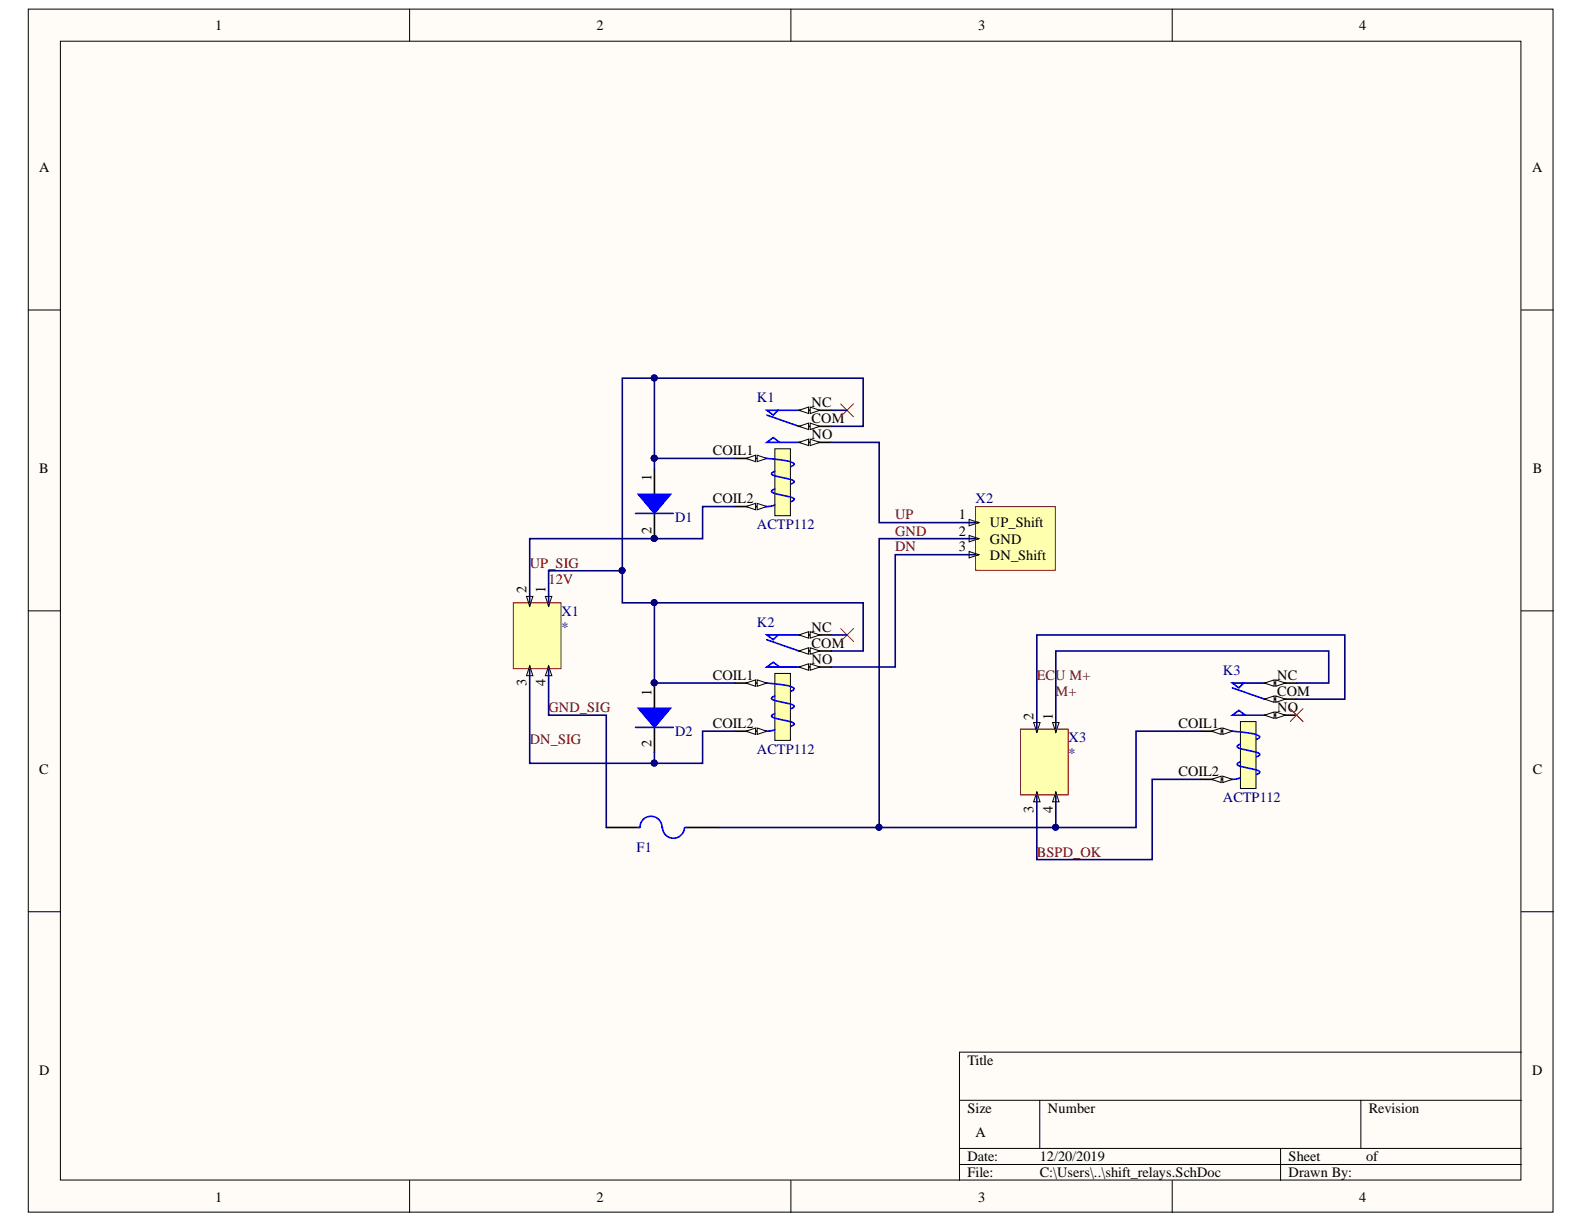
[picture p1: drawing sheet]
<svg xmlns="http://www.w3.org/2000/svg" width="279mm" height="216mm" viewBox="0 0 279 216" stroke-linecap="round" stroke-linejoin="round" font-family="sans-serif">
<defs><g id="words">
<g font-size="2.5">
<text x="38" y="5.3">1</text>
<text x="105.2" y="5.3">2</text>
<text x="172.5" y="5.3">3</text>
<text x="239.7" y="5.3">4</text>
<text x="6.9" y="30.4">A</text>
<text x="270.3" y="30.4">A</text>
<text x="143.2" y="71.8">NC</text>
<text x="143.2" y="74.6">COM</text>
<text x="143.2" y="77.5">NO</text>
<text x="6.9" y="83.5">B</text>
<text x="125.7" y="80.3">COIL1</text>
<text x="270.3" y="83.5">B</text>
<text x="114.9" y="84.9" transform="rotate(-90 114.9 84.9)">1</text>
<text x="125.7" y="88.8">COIL2</text>
<text x="114.9" y="94.1" transform="rotate(-90 114.9 94.1)">2</text>
<text x="169.1" y="91.6">1</text>
<text x="169.1" y="94.5">2</text>
<text x="174.6" y="93">UP_Shift</text>
<text x="174.6" y="95.9">GND</text>
<text x="169.1" y="97.3">3</text>
<text x="174.6" y="98.7">DN_Shift</text>
<text x="92.9" y="104.6" transform="rotate(-90 92.9 104.6)">2</text>
<text x="96.2" y="104.6" transform="rotate(-90 96.2 104.6)">1</text>
<text x="143.2" y="111.5">NC</text>
<text x="125.7" y="119.9">COIL1</text>
<text x="143.2" y="114.3">COM</text>
<text x="143.2" y="117.1">NO</text>
<text x="225.3" y="119.9">NC</text>
<text x="92.9" y="121" transform="rotate(-90 92.9 121)">3</text>
<text x="96.2" y="121" transform="rotate(-90 96.2 121)">4</text>
<text x="114.9" y="122.7" transform="rotate(-90 114.9 122.7)">1</text>
<text x="225.3" y="122.8">COM</text>
<text x="225.3" y="125.6">NO</text>
<text x="114.9" y="131.8" transform="rotate(-90 114.9 131.8)">2</text>
<text x="125.7" y="128.4">COIL2</text>
<text x="182.3" y="126.9" transform="rotate(-90 182.3 126.9)">2</text>
<text x="185.7" y="126.9" transform="rotate(-90 185.7 126.9)">1</text>
<text x="207.9" y="128.4">COIL1</text>
<text x="6.9" y="136.6">C</text>
<text x="207.9" y="136.9">COIL2</text>
<text x="270.3" y="136.6">C</text>
<text x="182.3" y="143.3" transform="rotate(-90 182.3 143.3)">3</text>
<text x="185.7" y="143.3" transform="rotate(-90 185.7 143.3)">4</text>
<text x="6.9" y="189.6">D</text>
<text x="170.6" y="187.9">Title</text>
<text x="270.3" y="189.6">D</text>
<text x="170.6" y="196.4">Size</text>
<text x="184.9" y="196.4">Number</text>
<text x="241.4" y="196.4">Revision</text>
<text x="172.1" y="200.6">A</text>
<text x="170.6" y="204.8">Date:</text>
<text x="170.6" y="207.6">File:</text>
<text x="183.4" y="204.8">12/20/2019</text>
<text x="183.4" y="207.6">C:\Users\..\shift_relays.SchDoc</text>
<text x="227.3" y="204.8">Sheet</text>
<text x="227.3" y="207.6">Drawn By:</text>
<text x="241" y="204.8">of</text>
<text x="38" y="211.9">1</text>
<text x="105.2" y="211.9">2</text>
<text x="172.5" y="211.9">3</text>
<text x="239.7" y="211.9">4</text>
</g>
<g font-size="2.5" fill="#000080">
<text x="133.5" y="71">K1</text>
<text x="172.1" y="88.8">X2</text>
<text x="119.1" y="92">D1</text>
<text x="133.5" y="93.3">ACTP112</text>
<text x="99" y="108.6">X1</text>
<text x="99" y="111.5">*</text>
<text x="133.5" y="110.6">K2</text>
<text x="215.7" y="119.1">K3</text>
<text x="119.1" y="129.8">D2</text>
<text x="188.5" y="130.9">X3</text>
<text x="133.5" y="132.9">ACTP112</text>
<text x="188.5" y="133.7">*</text>
<text x="215.7" y="141.5">ACTP112</text>
<text x="112.3" y="150.3">F1</text>
</g>
<g font-size="2.5" fill="#800000">
<text x="157.9" y="91.6">UP</text>
<text x="157.9" y="94.5">GND</text>
<text x="93.4" y="100.1">UP_SIG</text>
<text x="157.9" y="97.3">DN</text>
<text x="96.7" y="102.9">12V</text>
<text x="182.9" y="119.9">ECU M+</text>
<text x="96.7" y="125.6">GND_SIG</text>
<text x="186.2" y="122.8">M+</text>
<text x="93.4" y="131.2">DN_SIG</text>
<text x="182.9" y="151.1">BSPD_OK</text>
</g>
</g></defs>
<g fill="#fffcf8" stroke="#000" stroke-width=".18">
<path d="M5 1.6h268.9v212.2h-268.9z"/>
<path d="M10.7 7.3h257.6v200.8h-257.6z"/>
</g>
<g fill="none" stroke="#000" stroke-width=".18">
<path d="M72.2 1.6v5.7M139.5 1.6v5.7M206.8 1.6v5.7M5 54.7h5.7M268.4 54.7h5.6M5 107.8h5.7M268.4 107.8h5.6M5 160.8h5.7M268.4 160.8h5.6M169.2 194.1h99.2M183.4 194.1v8.5M240 194.1v8.5"/>
<path d="M268.4 185.6h-99.2v22.6M72.2 208.2v5.7M139.5 208.2v5.7M169.2 202.6h99.2M169.2 205.4h99.2M206.8 208.2v5.7M225.9 202.6v5.6"/>
</g>
<path d="M106.9 146h5.7M121.1 146h5.7" fill="none" stroke="#000" stroke-width=".28"/>
<path d="M112.6 146h.3M112.9 145.9a1.94 1.94 0 0 1 2-1.9 1.94 1.94 0 0 1 1.9 2M116.9 146a1.94 1.94 0 0 0 1.9 1.9 1.94 1.94 0 0 0 1.9-1.9M120.8 146h.3" fill="none" stroke="#00f" stroke-width=".28"/>
<path d="M136.7 79.2h2.7v11.8h-2.7z" fill="#ffffb0" stroke="#000" stroke-width=".18"/>
<path d="M135.3 73.2l5.6 2M137.2 72.4l-.8 .8-1.1-.8h5.6M137.5 78l-1.1-.8-1.1 .8h5.6M136.7 86.2l-.6 .4a1.57 1.57 0 0 0 1.5 .7l1.5 .3a.92 .92 0 0 1 1 .5l-.6 .4" fill="none" stroke="#00f" stroke-width=".28"/>
<path d="M140.9 75.2h5.7" fill="none" stroke="#000" stroke-width=".28"/>
<path d="M140.9 75.2l1.7-.6v1.2z" fill="#fffcf8"/>
<path d="M140.9 75.2l1.7-.6v1.2z" fill="none" stroke="#000" stroke-width=".18"/>
<path d="M142.9 74.6l1.7 .6-1.7 .6z" fill="#fffcf8"/>
<path d="M142.9 74.6l1.7 .6-1.7 .6z" fill="none" stroke="#000" stroke-width=".18"/>
<path d="M140.9 72.4h5.7" fill="none" stroke="#000" stroke-width=".28"/>
<path d="M140.9 72.4l1.7-.6v1.1z" fill="#fffcf8"/>
<path d="M140.9 72.4l1.7-.6v1.1z" fill="none" stroke="#000" stroke-width=".18"/>
<path d="M142.9 71.8l1.7 .6-1.7 .5z" fill="#fffcf8"/>
<path d="M142.9 71.8l1.7 .6-1.7 .5z" fill="none" stroke="#000" stroke-width=".18"/>
<path d="M140.9 78h5.7" fill="none" stroke="#000" stroke-width=".28"/>
<path d="M140.9 78l1.7-.5v1.1z" fill="#fffcf8"/>
<path d="M140.9 78l1.7-.5v1.1z" fill="none" stroke="#000" stroke-width=".18"/>
<path d="M142.9 77.5l1.7 .5-1.7 .6z" fill="#fffcf8"/>
<path d="M142.9 77.5l1.7 .5-1.7 .6z" fill="none" stroke="#000" stroke-width=".18"/>
<path d="M129.6 80.9h5.7" fill="none" stroke="#000" stroke-width=".28"/>
<path d="M133.6 80.3l1.7 .6-1.7 .5z" fill="#fffcf8"/>
<path d="M133.6 80.3l1.7 .6-1.7 .5z" fill="none" stroke="#000" stroke-width=".18"/>
<path d="M131.6 80.9l1.7-.6v1.1z" fill="#fffcf8"/>
<path d="M131.6 80.9l1.7-.6v1.1z" fill="none" stroke="#000" stroke-width=".18"/>
<path d="M129.6 89.4h5.7" fill="none" stroke="#000" stroke-width=".28"/>
<path d="M133.6 88.8l1.7 .6-1.7 .5z" fill="#fffcf8"/>
<path d="M133.6 88.8l1.7 .6-1.7 .5z" fill="none" stroke="#000" stroke-width=".18"/>
<path d="M131.6 89.4l1.7-.6v1.1z" fill="#fffcf8"/>
<path d="M131.6 89.4l1.7-.6v1.1z" fill="none" stroke="#000" stroke-width=".18"/>
<path d="M135.3 80.9l3 .3 1.3 .3a.39 .39 0 0 1 .4 .5l-.5 .3M136.7 89.1l-1.4 .3M136.7 83.1l-.6 .4a1.57 1.57 0 0 0 1.5 .6l1.5 .4a.92 .92 0 0 1 1 .5l-.6 .4" fill="none" stroke="#00f" stroke-width=".28"/>
<path d="M136.7 118.8h2.7v11.8h-2.7z" fill="#ffffb0" stroke="#000" stroke-width=".18"/>
<path d="M135.3 112.8l5.6 2M137.2 112l-.8 .8-1.1-.8h5.6M137.5 117.7l-1.1-.9-1.1 .9h5.6M136.7 125.9l-.6 .3a1.57 1.57 0 0 0 1.5 .7l1.5 .3a.92 .92 0 0 1 1 .6l-.6 .3" fill="none" stroke="#00f" stroke-width=".28"/>
<path d="M140.9 114.8h5.7" fill="none" stroke="#000" stroke-width=".28"/>
<path d="M140.9 114.8l1.7-.5v1.1z" fill="#fffcf8"/>
<path d="M140.9 114.8l1.7-.5v1.1z" fill="none" stroke="#000" stroke-width=".18"/>
<path d="M142.9 114.3l1.7 .5-1.7 .6z" fill="#fffcf8"/>
<path d="M142.9 114.3l1.7 .5-1.7 .6z" fill="none" stroke="#000" stroke-width=".18"/>
<path d="M140.9 112h5.7" fill="none" stroke="#000" stroke-width=".28"/>
<path d="M140.9 112l1.7-.6v1.2z" fill="#fffcf8"/>
<path d="M140.9 112l1.7-.6v1.2z" fill="none" stroke="#000" stroke-width=".18"/>
<path d="M142.9 111.4l1.7 .6-1.7 .6z" fill="#fffcf8"/>
<path d="M142.9 111.4l1.7 .6-1.7 .6z" fill="none" stroke="#000" stroke-width=".18"/>
<path d="M140.9 117.7h5.7" fill="none" stroke="#000" stroke-width=".28"/>
<path d="M140.9 117.7l1.7-.6v1.1z" fill="#fffcf8"/>
<path d="M140.9 117.7l1.7-.6v1.1z" fill="none" stroke="#000" stroke-width=".18"/>
<path d="M142.9 117.1l1.7 .6-1.7 .5z" fill="#fffcf8"/>
<path d="M142.9 117.1l1.7 .6-1.7 .5z" fill="none" stroke="#000" stroke-width=".18"/>
<path d="M129.6 120.5h5.7" fill="none" stroke="#000" stroke-width=".28"/>
<path d="M133.6 119.9l1.7 .6-1.7 .6z" fill="#fffcf8"/>
<path d="M133.6 119.9l1.7 .6-1.7 .6z" fill="none" stroke="#000" stroke-width=".18"/>
<path d="M131.6 120.5l1.7-.6v1.2z" fill="#fffcf8"/>
<path d="M131.6 120.5l1.7-.6v1.2z" fill="none" stroke="#000" stroke-width=".18"/>
<path d="M129.6 129h5.7" fill="none" stroke="#000" stroke-width=".28"/>
<path d="M133.6 128.4l1.7 .6-1.7 .5z" fill="#fffcf8"/>
<path d="M133.6 128.4l1.7 .6-1.7 .5z" fill="none" stroke="#000" stroke-width=".18"/>
<path d="M131.6 129l1.7-.6v1.1z" fill="#fffcf8"/>
<path d="M131.6 129l1.7-.6v1.1z" fill="none" stroke="#000" stroke-width=".18"/>
<path d="M135.3 120.5l3 .3 1.3 .3a.39 .39 0 0 1 .4 .5l-.5 .3M136.7 128.7l-1.4 .3M136.7 122.8l-.6 .3a1.57 1.57 0 0 0 1.5 .7l1.5 .3a.92 .92 0 0 1 1 .5l-.6 .4" fill="none" stroke="#00f" stroke-width=".28"/>
<path d="M148.3 71.2l2.3 2.3M150.6 71.2l-2.3 2.3M148.3 110.9l2.3 2.2M150.6 110.9l-2.3 2.2" fill="none" stroke="#f00" stroke-width=".18"/>
<path d="M172.1 89.4h14v11.2h-14z" fill="#ffffb0" stroke="#800000" stroke-width=".18"/>
<path d="M172.1 92.2h.5" fill="none" stroke="#000" stroke-width=".28"/>
<path d="M170.9 91.6l1.7 .6-1.7 .5z" fill="#fffcf8"/>
<path d="M170.9 91.6l1.7 .6-1.7 .5z" fill="none" stroke="#000" stroke-width=".18"/>
<path d="M172.1 95h.5" fill="none" stroke="#000" stroke-width=".28"/>
<path d="M170.9 94.4l1.7 .6-1.7 .6z" fill="#fffcf8"/>
<path d="M170.9 94.4l1.7 .6-1.7 .6z" fill="none" stroke="#000" stroke-width=".18"/>
<path d="M172.1 97.8h.5" fill="none" stroke="#000" stroke-width=".28"/>
<path d="M170.9 97.3l1.7 .5-1.7 .6z" fill="#fffcf8"/>
<path d="M170.9 97.3l1.7 .5-1.7 .6z" fill="none" stroke="#000" stroke-width=".18"/>
<path d="M90.5 106.3h8.5v11.6h-8.5z" fill="#ffffb0" stroke="#800000" stroke-width=".18"/>
<path d="M96.8 106.3v.6" fill="none" stroke="#000" stroke-width=".28"/>
<path d="M96.2 105.2h1.1l-.5 1.7z" fill="#fffcf8"/>
<path d="M96.2 105.2h1.1l-.5 1.7z" fill="none" stroke="#000" stroke-width=".18"/>
<path d="M93.4 106.3v.6" fill="none" stroke="#000" stroke-width=".28"/>
<path d="M92.9 105.2h1.1l-.6 1.7z" fill="#fffcf8"/>
<path d="M92.9 105.2h1.1l-.6 1.7z" fill="none" stroke="#000" stroke-width=".18"/>
<path d="M93.4 117.5v.5" fill="none" stroke="#000" stroke-width=".28"/>
<path d="M93.4 117.5l.6 1.7h-1.1z" fill="#fffcf8"/>
<path d="M93.4 117.5l.6 1.7h-1.1z" fill="none" stroke="#000" stroke-width=".18"/>
<path d="M96.8 117.5v.5" fill="none" stroke="#000" stroke-width=".28"/>
<path d="M96.8 117.5l.5 1.7h-1.1z" fill="#fffcf8"/>
<path d="M96.8 117.5l.5 1.7h-1.1z" fill="none" stroke="#000" stroke-width=".18"/>
<path d="M115.4 82.8v4.4M115.4 90.6v4.4" fill="none" stroke="#000" stroke-width=".28"/>
<circle cx="115.4" cy="95" r=".52" fill="#000080" stroke="#000080" stroke-width=".18"/>
<path d="M112.6 87.2h5.7l-2.9 3.4z" fill="#00f"/>
<path d="M112.1 90.6h6.7M112.6 87.2h5.7l-2.9 3.4z" fill="none" stroke="#00f" stroke-width=".28"/>
<g fill="#000080" stroke="#000080" stroke-width=".18">
<circle cx="115.4" cy="95" r=".52"/>
<circle cx="115.4" cy="120.4" r=".52"/>
</g>
<path d="M115.4 120.5v4.4M115.4 128.3v4.4" fill="none" stroke="#000" stroke-width=".28"/>
<path d="M112.6 124.9h5.7l-2.9 3.4z" fill="#00f"/>
<path d="M112.1 128.3h6.7M112.6 124.9h5.7l-2.9 3.4z" fill="none" stroke="#00f" stroke-width=".28"/>
<circle cx="115.4" cy="120.4" r=".52" fill="#000080" stroke="#000080" stroke-width=".18"/>
<path d="M180 128.6h8.4v11.6h-8.4z" fill="#ffffb0" stroke="#800000" stroke-width=".18"/>
<path d="M186.2 128.6v.5" fill="none" stroke="#000" stroke-width=".28"/>
<path d="M185.7 127.5h1.1l-.6 1.6z" fill="#fffcf8"/>
<path d="M185.7 127.5h1.1l-.6 1.6z" fill="none" stroke="#000" stroke-width=".18"/>
<path d="M182.9 128.6v.5" fill="none" stroke="#000" stroke-width=".28"/>
<path d="M182.3 127.5h1.2l-.6 1.6z" fill="#fffcf8"/>
<path d="M182.3 127.5h1.2l-.6 1.6z" fill="none" stroke="#000" stroke-width=".18"/>
<path d="M182.9 139.7v.6" fill="none" stroke="#000" stroke-width=".28"/>
<path d="M182.9 139.7l.6 1.7h-1.2z" fill="#fffcf8"/>
<path d="M182.9 139.7l.6 1.7h-1.2z" fill="none" stroke="#000" stroke-width=".18"/>
<path d="M186.2 139.7v.6" fill="none" stroke="#000" stroke-width=".28"/>
<path d="M186.2 139.7l.6 1.7h-1.1z" fill="#fffcf8"/>
<path d="M186.2 139.7l.6 1.7h-1.1z" fill="none" stroke="#000" stroke-width=".18"/>
<path d="M218.8 127.3h2.7v11.8h-2.7z" fill="#ffffb0" stroke="#000" stroke-width=".18"/>
<path d="M217.4 121.3l5.6 2M218.8 134.4l-.6 .3a1.57 1.57 0 0 0 1.5 .7l1.5 .3a.92 .92 0 0 1 1 .6l-.6 .3M219.4 120.5l-.9 .8-1.1-.8h5.6M219.6 126.1l-1.1-.8-1.1 .8h5.6" fill="none" stroke="#00f" stroke-width=".28"/>
<path d="M223 123.3h5.7" fill="none" stroke="#000" stroke-width=".28"/>
<path d="M223 123.3l1.7-.5v1.1z" fill="#fffcf8"/>
<path d="M223 123.3l1.7-.5v1.1z" fill="none" stroke="#000" stroke-width=".18"/>
<path d="M225 122.8l1.7 .5-1.7 .6z" fill="#fffcf8"/>
<path d="M225 122.8l1.7 .5-1.7 .6z" fill="none" stroke="#000" stroke-width=".18"/>
<path d="M223 120.5h5.7" fill="none" stroke="#000" stroke-width=".28"/>
<path d="M223 120.5l1.7-.6v1.2z" fill="#fffcf8"/>
<path d="M223 120.5l1.7-.6v1.2z" fill="none" stroke="#000" stroke-width=".18"/>
<path d="M225 119.9l1.7 .6-1.7 .6z" fill="#fffcf8"/>
<path d="M225 119.9l1.7 .6-1.7 .6z" fill="none" stroke="#000" stroke-width=".18"/>
<path d="M223 126.1h5.7" fill="none" stroke="#000" stroke-width=".28"/>
<path d="M223 126.1l1.7-.5v1.1z" fill="#fffcf8"/>
<path d="M223 126.1l1.7-.5v1.1z" fill="none" stroke="#000" stroke-width=".18"/>
<path d="M225 125.6l1.7 .5-1.7 .6z" fill="#fffcf8"/>
<path d="M225 125.6l1.7 .5-1.7 .6z" fill="none" stroke="#000" stroke-width=".18"/>
<path d="M211.7 129h5.7" fill="none" stroke="#000" stroke-width=".28"/>
<path d="M215.7 128.4l1.7 .6-1.7 .5z" fill="#fffcf8"/>
<path d="M215.7 128.4l1.7 .6-1.7 .5z" fill="none" stroke="#000" stroke-width=".18"/>
<path d="M213.7 129l1.7-.6v1.1z" fill="#fffcf8"/>
<path d="M213.7 129l1.7-.6v1.1z" fill="none" stroke="#000" stroke-width=".18"/>
<path d="M211.7 137.5h5.7" fill="none" stroke="#000" stroke-width=".28"/>
<path d="M215.7 136.9l1.7 .6-1.7 .5z" fill="#fffcf8"/>
<path d="M215.7 136.9l1.7 .6-1.7 .5z" fill="none" stroke="#000" stroke-width=".18"/>
<path d="M213.7 137.5l1.7-.6v1.1z" fill="#fffcf8"/>
<path d="M213.7 137.5l1.7-.6v1.1z" fill="none" stroke="#000" stroke-width=".18"/>
<path d="M217.4 129l3 .3 1.3 .3a.39 .39 0 0 1 .4 .5l-.5 .3M218.8 137.2l-1.4 .3M218.8 131.2l-.6 .4a1.57 1.57 0 0 0 1.5 .7l1.5 .3a.92 .92 0 0 1 1 .5l-.6 .4" fill="none" stroke="#00f" stroke-width=".28"/>
<path d="M227.6 125l2.2 2.3M229.8 125l-2.2 2.3" fill="none" stroke="#f00" stroke-width=".18"/>
<g fill="none" stroke="#000080" stroke-width=".28">
<path d="M115.4 66.7h-5.6v34h-13v5.6M115.4 66.7h36.8v8.5h-5.6M115.4 66.7v16.1M146.6 78h8.5v14.2h17M146.6 72.4h2.8M115.4 80.9h14.2M129.6 89.4h-5.7v5.6h-30.5v11.3M172.1 97.8h-14.2v19.9h-11.3M172.1 95h-17v51h-28.3M93.4 118v16.6h22M96.8 118v8.1h10.1v19.9M109.8 100.7v5.6h42.4v8.5h-5.6"/>
<path d="M115.4 106.3v14.2h14.2M146.6 112h2.8M115.4 132.7v1.9M129.6 129h-5.7v5.6h-8.5M211.7 137.5h-8.5v14.1h-20.3v-11.3M211.7 129h-11.3v17h-14.2v-5.7M228.7 120.5h5.7v-5.7h-48.2v13.8M228.7 123.3h8.5v-11.3h-54.3v16.6M155.1 146h31.1"/>
</g>
<g fill="#000080" stroke="#000080" stroke-width=".18">
<circle cx="155" cy="145.9" r=".52"/>
<circle cx="115.4" cy="95" r=".52"/>
<circle cx="109.7" cy="100.6" r=".52"/>
<circle cx="115.4" cy="106.3" r=".52"/>
<circle cx="115.4" cy="134.6" r=".52"/>
<circle cx="115.4" cy="120.4" r=".52"/>
<circle cx="115.4" cy="66.7" r=".52"/>
<circle cx="115.4" cy="80.8" r=".52"/>
<circle cx="186.2" cy="145.9" r=".52"/>
</g>
<use href="#words"/>
</svg>
